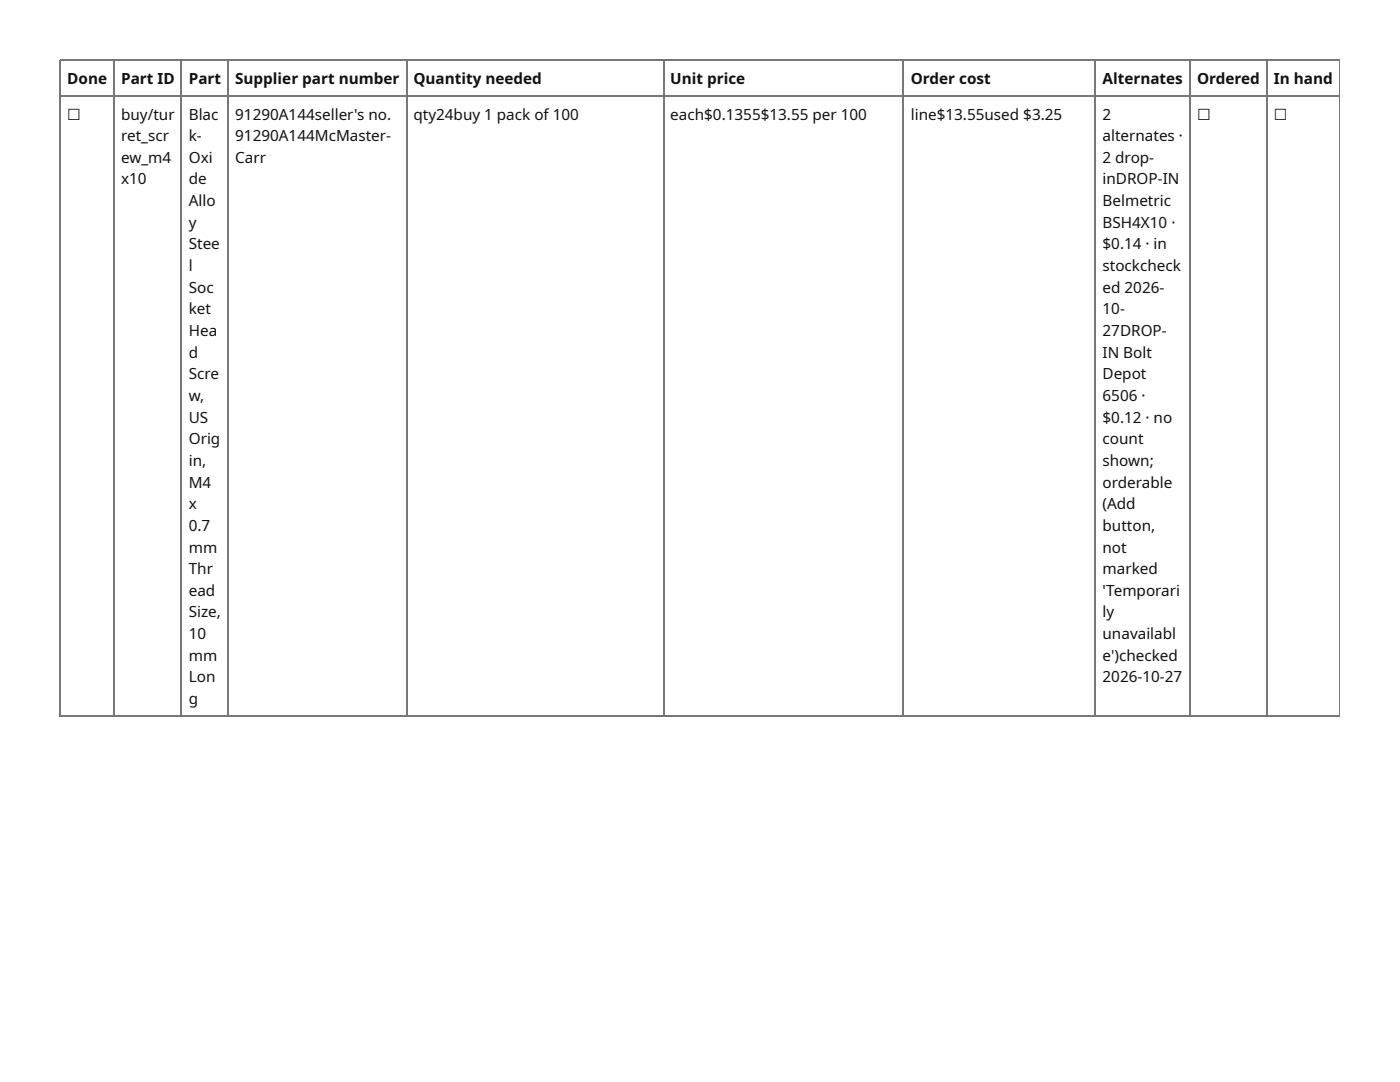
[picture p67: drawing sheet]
<svg xmlns="http://www.w3.org/2000/svg" width="279mm" height="216mm" viewBox="0 0 279 216" stroke-linecap="round" stroke-linejoin="round" font-family="sans-serif">
<defs><g id="words">
<g font-size="3" fill="#111">
<text x="13.4" y="16.7">Done</text>
<text x="24.2" y="16.7">Part ID</text>
<text x="37.7" y="16.7">Part</text>
<text x="46.9" y="16.7">Supplier part number</text>
<text x="82.5" y="16.7">Quantity needed</text>
<text x="133.8" y="16.7">Unit price</text>
<text x="181.8" y="16.7">Order cost</text>
<text x="220" y="16.7">Alternates</text>
<text x="238.9" y="16.7">Ordered</text>
<text x="254.3" y="16.7">In hand</text>
<text x="13.4" y="23.8">☐</text>
<text x="24.2" y="23.8">buy/tur</text>
<text x="37.7" y="23.8">Blac</text>
<text x="46.9" y="23.8">91290A144seller's no.</text>
<text x="82.5" y="23.8">qty24buy 1 pack of 100</text>
<text x="133.8" y="23.8">each$0.1355$13.55 per 100</text>
<text x="181.8" y="23.8">line$13.55used $3.25</text>
<text x="220" y="23.8">2</text>
<text x="238.9" y="23.8">☐</text>
<text x="254.3" y="23.8">☐</text>
<text x="24.2" y="28.2">ret_scr</text>
<text x="37.7" y="28.2">k-</text>
<text x="46.9" y="28.2">91290A144McMaster-</text>
<text x="220" y="28.2">alternates ·</text>
<text x="24.2" y="32.5">ew_m4</text>
<text x="37.7" y="32.5">Oxi</text>
<text x="46.9" y="32.5">Carr</text>
<text x="220" y="32.5">2 drop-</text>
<text x="24.2" y="36.8">x10</text>
<text x="37.7" y="36.8">de</text>
<text x="37.7" y="41.1">Allo</text>
<text x="220" y="36.8">inDROP-IN</text>
<text x="220" y="41.1">Belmetric</text>
<text x="37.7" y="45.4">y</text>
<text x="220" y="45.4">BSH4X10 ·</text>
<text x="37.7" y="49.8">Stee</text>
<text x="220" y="49.8">$0.14 · in</text>
<text x="37.7" y="54.1">l</text>
<text x="37.7" y="58.4">Soc</text>
<text x="220" y="54.1">stockcheck</text>
<text x="220" y="58.4">ed 2026-</text>
<text x="37.7" y="62.7">ket</text>
<text x="220" y="62.7">10-</text>
<text x="37.7" y="67">Hea</text>
<text x="37.7" y="71.4">d</text>
<text x="220" y="67">27DROP-</text>
<text x="220" y="71.4">IN Bolt</text>
<text x="37.7" y="75.7">Scre</text>
<text x="220" y="75.7">Depot</text>
<text x="37.7" y="80">w,</text>
<text x="220" y="80">6506 ·</text>
<text x="37.7" y="84.3">US</text>
<text x="37.7" y="88.6">Orig</text>
<text x="220" y="84.3">$0.12 · no</text>
<text x="220" y="88.6">count</text>
<text x="37.7" y="93">in,</text>
<text x="220" y="93">shown;</text>
<text x="37.7" y="97.3">M4</text>
<text x="37.7" y="101.6">x</text>
<text x="220" y="97.3">orderable</text>
<text x="220" y="101.6">(Add</text>
<text x="37.7" y="105.9">0.7</text>
<text x="220" y="105.9">button,</text>
<text x="37.7" y="110.2">mm</text>
<text x="220" y="110.2">not</text>
<text x="37.7" y="114.6">Thr</text>
<text x="37.7" y="118.9">ead</text>
<text x="220" y="114.6">marked</text>
<text x="220" y="118.9">'Temporari</text>
<text x="37.7" y="123.2">Size,</text>
<text x="220" y="123.2">ly</text>
<text x="37.7" y="127.5">10</text>
<text x="37.7" y="131.8">mm</text>
<text x="220" y="127.5">unavailabl</text>
<text x="220" y="131.8">e')checked</text>
<text x="37.7" y="136.2">Lon</text>
<text x="220" y="136.2">2026-10-27</text>
<text x="37.7" y="140.5">g</text>
</g>
</g></defs>
<g fill="none" stroke="#777" stroke-width=".25">
<path d="M11.9 12h255.5M11.9 19.1h255.5M12 11.9v131.1M22.7 11.9v131.1M36.2 11.9v131.1M45.6 11.9v131.1M81.2 11.9v131.1M132.5 11.9v131.1M180.3 11.9v131.1M218.6 11.9v131.1M237.4 11.9v131.1M252.9 11.9v131.1"/>
<path d="M11.9 142.9h255.5"/>
</g>
<path d="M267.3 11.9v131.1" fill="none" stroke="#777" stroke-width=".2"/>
<use href="#words"/>
</svg>
